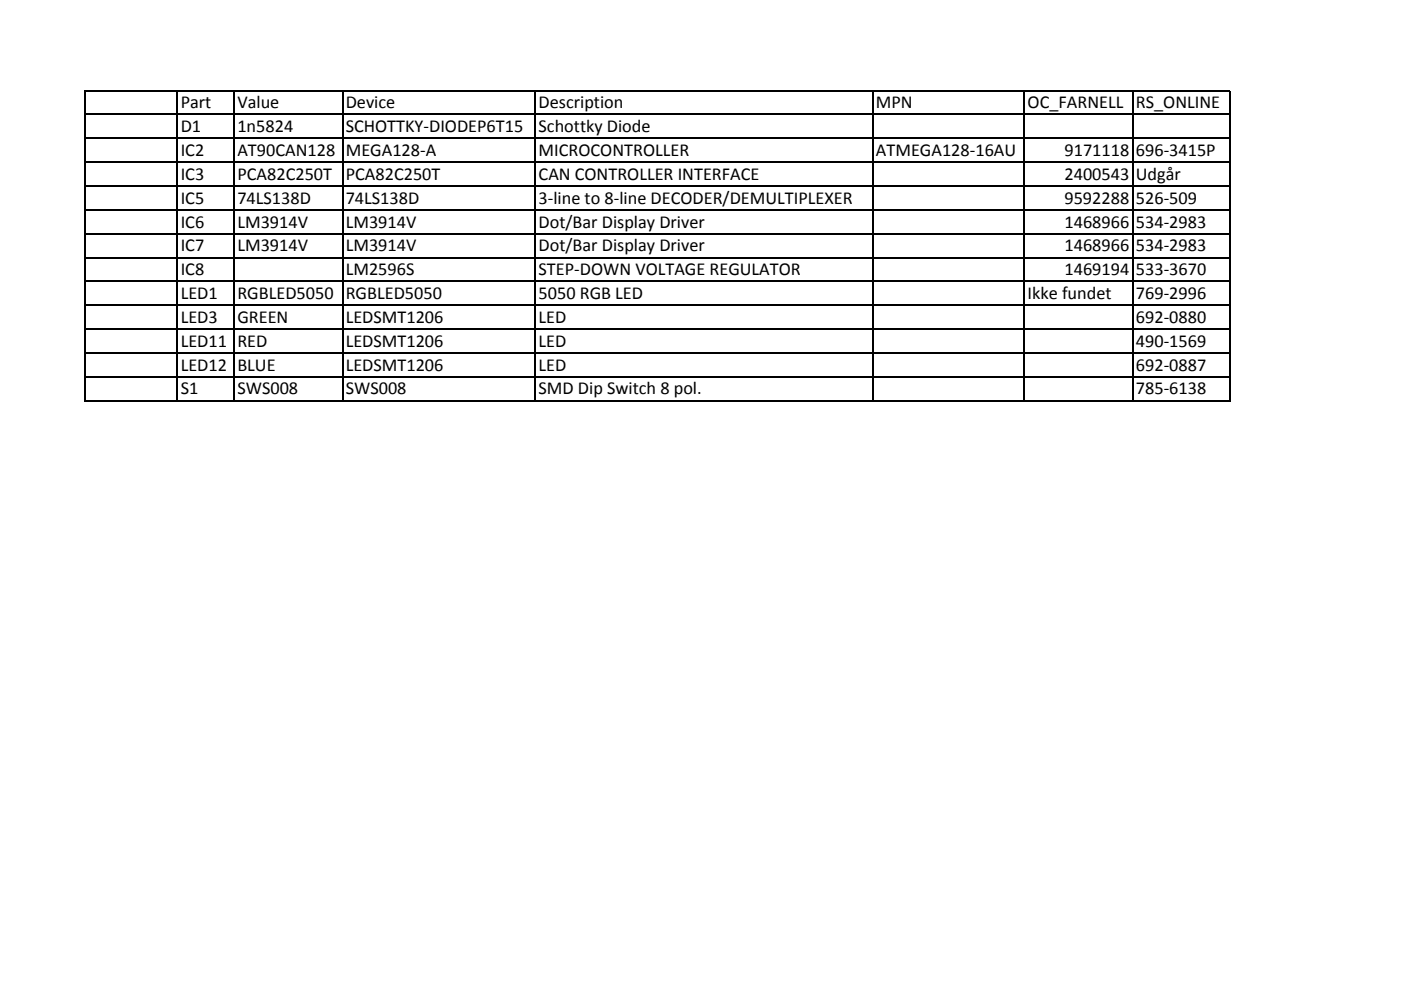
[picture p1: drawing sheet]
<svg xmlns="http://www.w3.org/2000/svg" width="297mm" height="210mm" viewBox="0 0 297 210" stroke-linecap="round" stroke-linejoin="round" font-family="sans-serif">
<defs><g id="words">
<g font-size="3.9">
<text x="38.3" y="23">Part</text>
<text x="50.3" y="23">Value</text>
<text x="73.3" y="23">Device</text>
<text x="114.2" y="23">Description</text>
<text x="185.7" y="23">MPN</text>
<text x="217.9" y="23">OC_FARNELL RS_ONLINE</text>
<text x="38.3" y="28">D1</text>
<text x="50.3" y="28">1n5824</text>
<text x="73.3" y="28">SCHOTTKY‐DIODEP6T15</text>
<text x="114.2" y="28">Schottky Diode</text>
<text x="38.3" y="33.1">IC2</text>
<text x="50.3" y="33.1">AT90CAN128 MEGA128‐A</text>
<text x="114.2" y="33.1">MICROCONTROLLER</text>
<text x="185.7" y="33.1">ATMEGA128‐16AU</text>
<text x="225.7" y="33.1">9171118 696‐3415P</text>
<text x="38.3" y="38.1">IC3</text>
<text x="50.3" y="38.1">PCA82C250T</text>
<text x="73.3" y="38.1">PCA82C250T</text>
<text x="114.2" y="38.1">CAN CONTROLLER INTERFACE</text>
<text x="225.7" y="38.1">2400543 Udgår</text>
<text x="38.3" y="43.2">IC5</text>
<text x="50.3" y="43.2">74LS138D</text>
<text x="73.3" y="43.2">74LS138D</text>
<text x="114.2" y="43.2">3‐line to 8‐line DECODER/DEMULTIPLEXER</text>
<text x="225.7" y="43.2">9592288 526‐509</text>
<text x="38.3" y="48.3">IC6</text>
<text x="38.3" y="53.3">IC7</text>
<text x="50.3" y="48.3">LM3914V</text>
<text x="50.3" y="53.3">LM3914V</text>
<text x="73.3" y="48.3">LM3914V</text>
<text x="73.3" y="53.3">LM3914V</text>
<text x="114.2" y="48.3">Dot/Bar Display Driver</text>
<text x="114.2" y="53.3">Dot/Bar Display Driver</text>
<text x="225.7" y="48.3">1468966 534‐2983</text>
<text x="225.7" y="53.3">1468966 534‐2983</text>
<text x="38.3" y="58.4">IC8</text>
<text x="73.3" y="58.4">LM2596S</text>
<text x="114.2" y="58.4">STEP‐DOWN VOLTAGE REGULATOR</text>
<text x="225.7" y="58.4">1469194 533‐3670</text>
<text x="38.3" y="63.4">LED1</text>
<text x="50.3" y="63.4">RGBLED5050 RGBLED5050</text>
<text x="114.2" y="63.4">5050 RGB LED</text>
<text x="217.9" y="63.4">Ikke fundet</text>
<text x="240.8" y="63.4">769‐2996</text>
<text x="38.3" y="68.5">LED3</text>
<text x="50.3" y="68.5">GREEN</text>
<text x="73.3" y="68.5">LEDSMT1206</text>
<text x="114.2" y="68.5">LED</text>
<text x="240.8" y="68.5">692‐0880</text>
<text x="38.3" y="73.6">LED11 RED</text>
<text x="73.3" y="73.6">LEDSMT1206</text>
<text x="114.2" y="73.6">LED</text>
<text x="240.8" y="73.6">490‐1569</text>
<text x="38.3" y="83.7">S1</text>
<text x="38.3" y="78.6">LED12 BLUE</text>
<text x="50.3" y="83.7">SWS008</text>
<text x="73.3" y="78.6">LEDSMT1206</text>
<text x="73.3" y="83.7">SWS008</text>
<text x="114.2" y="78.6">LED</text>
<text x="114.2" y="83.7">SMD Dip Switch 8 pol.</text>
<text x="240.8" y="78.6">692‐0887</text>
<text x="240.8" y="83.7">785‐6138</text>
</g>
</g></defs>
<g fill="none" stroke="#000" stroke-width=".34">
<path d="M17.9 19v66.2M18.1 19.2h242.8M37.6 19.4v65.8M49.7 19.4v65.8M72.6 19.4v65.8M113.5 19.4v65.8M185 19.4v65.8M217.2 19.4v65.8M240.2 19.4v65.8M260.7 19.4v65.8M18.1 24.3h242.8M18.1 29.3h242.8"/>
<path d="M18.1 34.4h242.8M18.1 39.5h242.8M18.1 44.5h242.8M18.1 49.6h242.8M18.1 54.6h242.8M18.1 59.7h242.8M18.1 64.7h242.8M18.1 69.8h242.8M18.1 74.9h242.8M18.1 79.9h242.8M18.1 85h242.8"/>
</g>
<use href="#words"/>
</svg>
